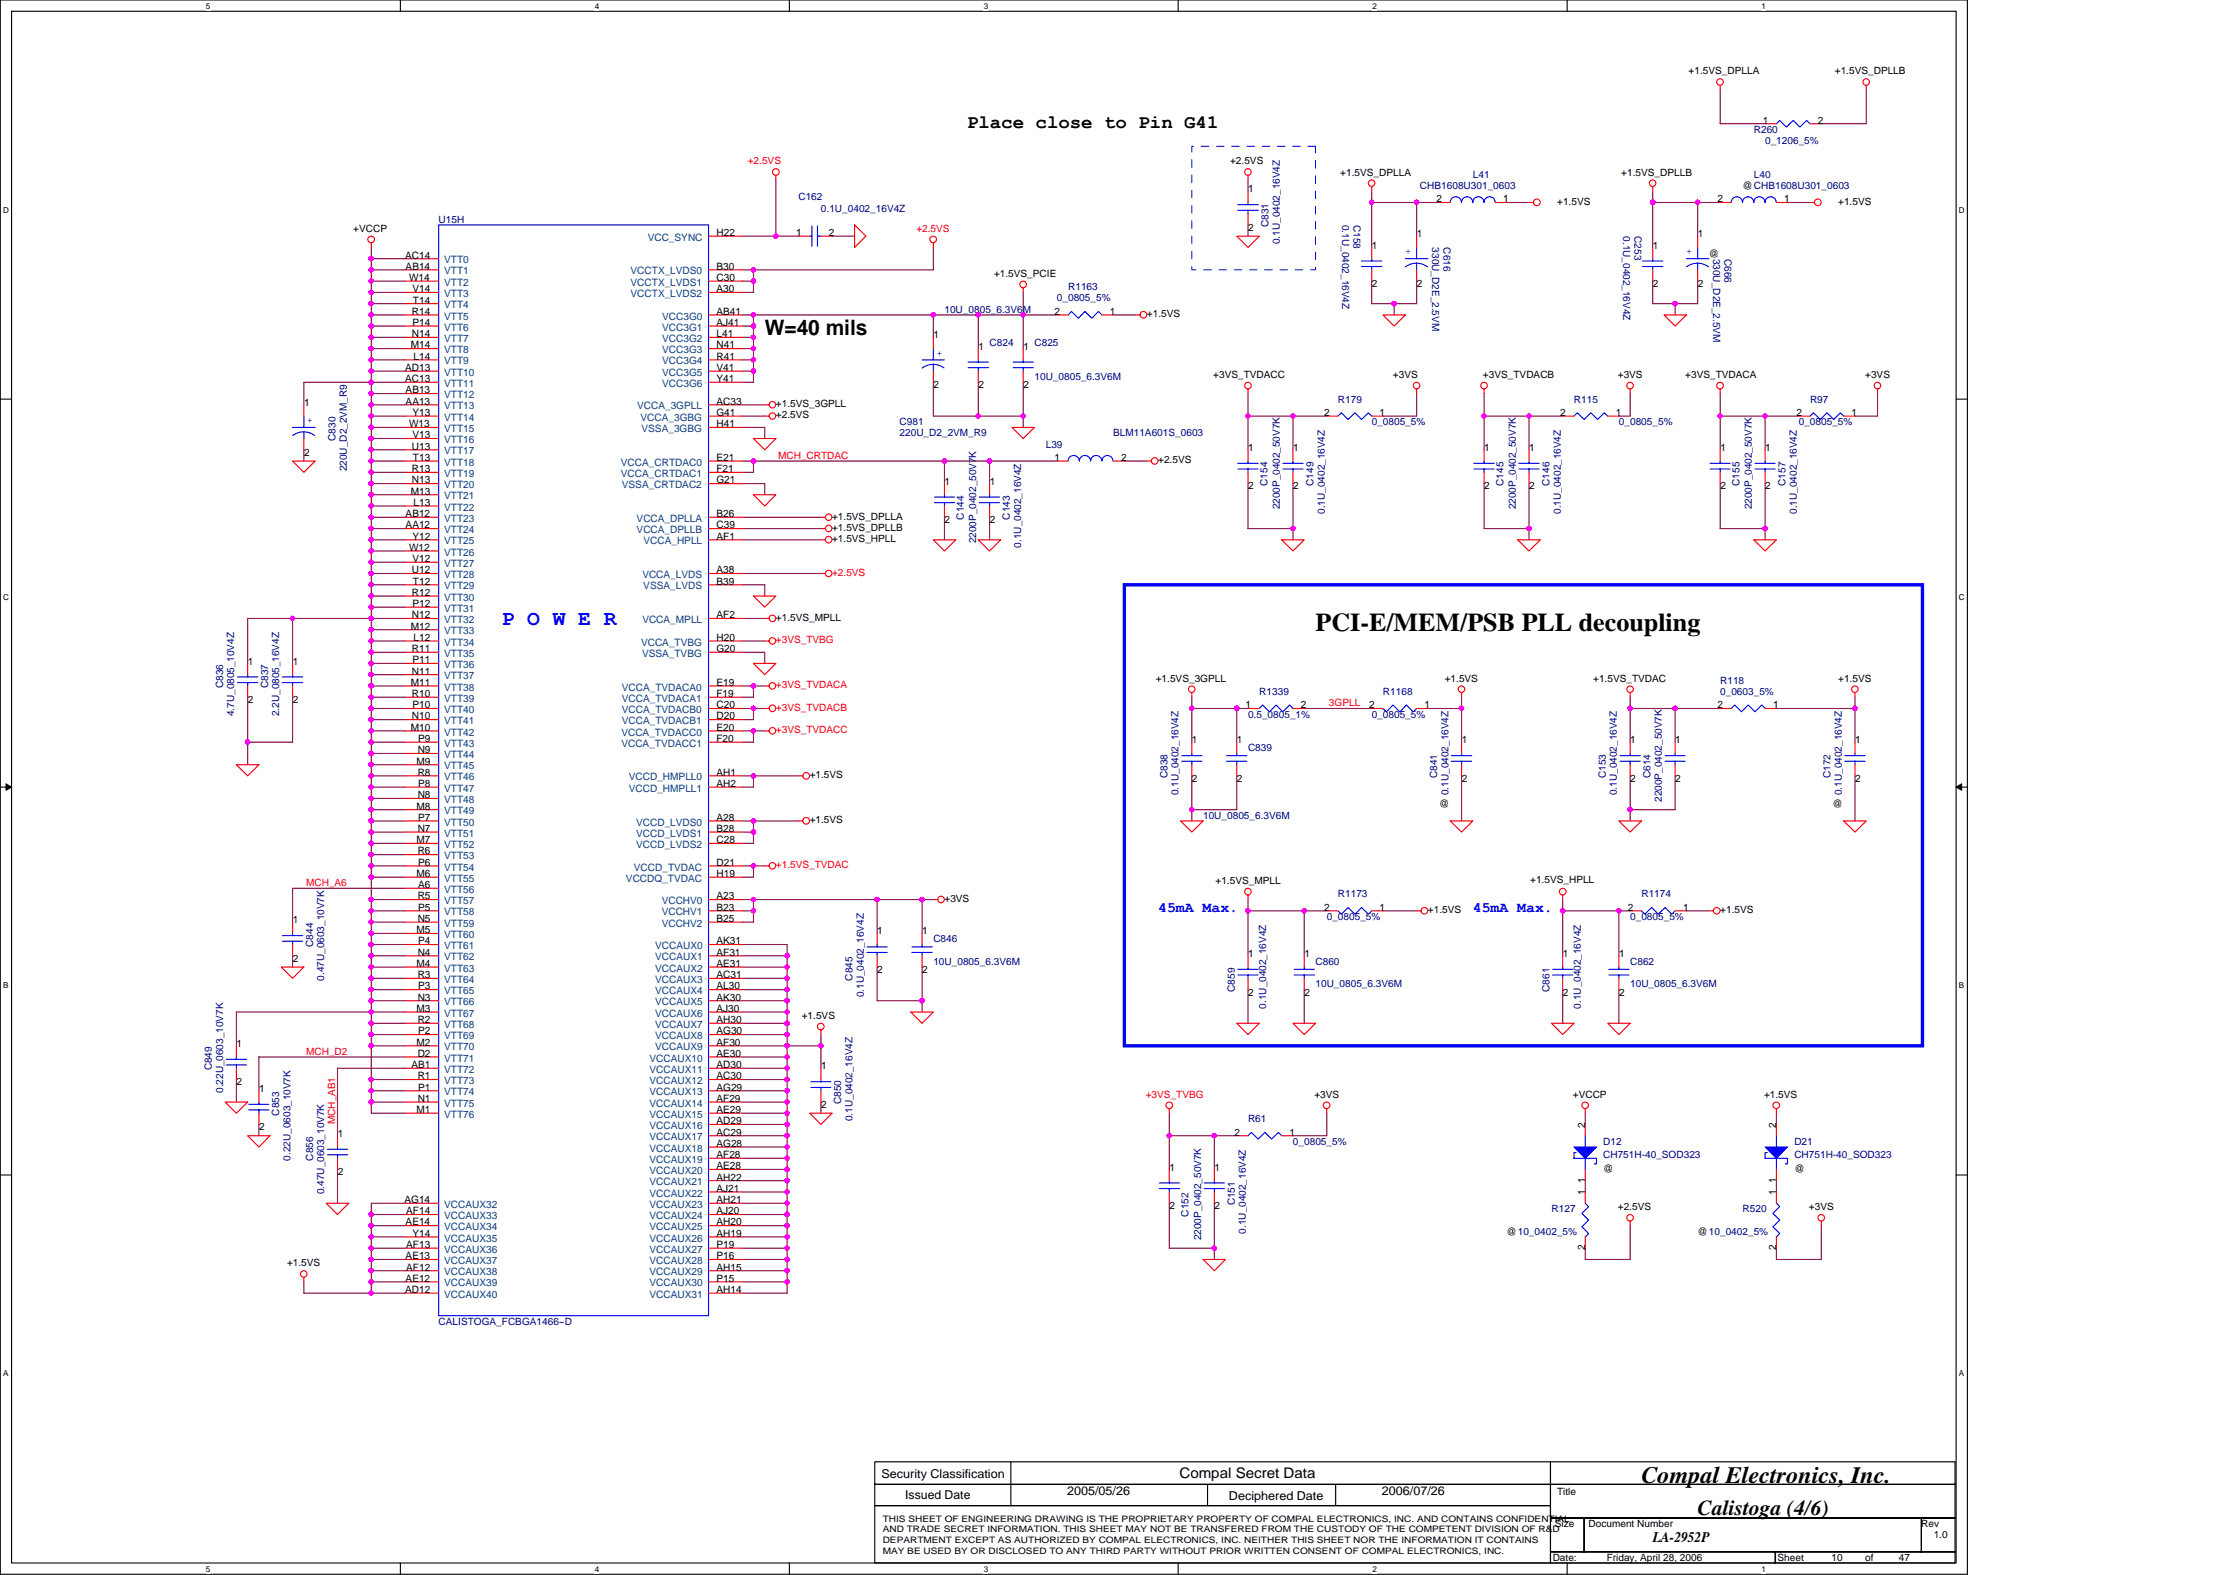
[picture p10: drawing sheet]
<svg xmlns="http://www.w3.org/2000/svg" width="297mm" height="210mm" viewBox="0 0 297 210" stroke-linecap="round" stroke-linejoin="round" font-family="sans-serif">
<defs><g id="words">
<text font-size="3.4" x="175.4" y="84.1">PCI-E/MEM/PSB PLL decoupling</text>
<text font-size="3.1" x="218.8" y="197.6">Compal Electronics, Inc.</text>
<g font-size="2.8">
<text x="102" y="44.6">W=40 mils</text>
<text x="226.3" y="201.9">Calistoga (4/6)</text>
</g>
<text font-size="2.8" fill="#00f" x="66.9" y="83.3">P O W E R</text>
<text font-size="2.5" x="128.9" y="17.1">Place close to Pin G41</text>
<g font-size="1.9" fill="#00f">
<text x="154.4" y="121.5">45mA Max.</text>
<text x="196.4" y="121.5">45mA Max.</text>
</g>
<g font-size="1.9">
<text x="157.2" y="197">Compal Secret Data</text>
<text x="220.3" y="205.6">LA-2952P</text>
</g>
<g font-size="1.6">
<text x="117.5" y="196.9">Security Classification</text>
<text x="120.7" y="199.7">Issued Date</text>
<text x="142.3" y="199.3">2005/05/26</text>
<text x="163.8" y="199.9">Deciphered Date</text>
<text x="184.2" y="199.3">2006/07/26</text>
</g>
<g font-size="1.4">
<text x="235" y="16.5">1</text>
<text x="242.4" y="16.5">2</text>
<text x="166.4" y="25.6">1</text>
<text x="191.5" y="27">2</text>
<text x="200.4" y="27">1</text>
<text x="229" y="27">2</text>
<text x="237.9" y="27">1</text>
<text x="54" y="34.5">AC14</text>
<text x="54.1" y="35.9">AB14</text>
<text x="95.5" y="35.9">B30</text>
<text x="95.5" y="31.5">H22</text>
<text x="106.1" y="31.5">1</text>
<text x="110.5" y="31.5">2</text>
<text x="166.4" y="30.8">2</text>
<text x="182.9" y="33.1">1</text>
<text x="188.9" y="31.6">1</text>
<text x="220.4" y="33.1">1</text>
<text x="226.4" y="31.6">1</text>
<text x="54.5" y="37.4">W14</text>
<text x="54.9" y="42">R14</text>
<text x="55" y="38.9">V14</text>
<text x="55.1" y="40.4">T14</text>
<text x="95.5" y="37.4">C30</text>
<text x="95.5" y="38.9">A30</text>
<text x="95.5" y="42">AB41</text>
<text x="140.6" y="42">2</text>
<text x="148" y="42">1</text>
<text x="182.9" y="38.2">2</text>
<text x="188.9" y="38.2">2</text>
<text x="220.4" y="38.2">2</text>
<text x="226.4" y="38.2">2</text>
<text x="54.8" y="46.4">M14</text>
<text x="54.9" y="44.9">N14</text>
<text x="55" y="43.4">P14</text>
<text x="55.1" y="47.9">L14</text>
<text x="95.5" y="43.4">AJ41</text>
<text x="95.5" y="44.9">L41</text>
<text x="95.5" y="46.4">N41</text>
<text x="95.5" y="47.9">R41</text>
<text x="124.5" y="45.1">1</text>
<text x="130.4" y="46.6">1</text>
<text x="136.4" y="46.6">1</text>
<text x="54" y="49.4">AD13</text>
<text x="54" y="50.9">AC13</text>
<text x="54.1" y="52.4">AB13</text>
<text x="54.1" y="53.9">AA13</text>
<text x="95.5" y="53.9">AC33</text>
<text x="95.5" y="49.4">V41</text>
<text x="95.5" y="50.9">Y41</text>
<text x="124.5" y="51.8">2</text>
<text x="130.4" y="51.8">2</text>
<text x="136.4" y="51.8">2</text>
<text x="40.5" y="54.1">1</text>
<text x="54.5" y="56.9">W13</text>
<text x="54.9" y="59.9">U13</text>
<text x="55" y="58.4">V13</text>
<text x="55" y="55.4">Y13</text>
<text x="95.5" y="56.9">H41</text>
<text x="95.5" y="55.4">G41</text>
<text x="176.5" y="55.4">2</text>
<text x="183.9" y="55.4">1</text>
<text x="208" y="55.4">2</text>
<text x="215.4" y="55.4">1</text>
<text x="239.5" y="55.4">2</text>
<text x="246.9" y="55.4">1</text>
<text x="40.5" y="60.7">2</text>
<text x="54.8" y="65.9">M13</text>
<text x="54.9" y="62.9">R13</text>
<text x="54.9" y="64.4">N13</text>
<text x="55.1" y="61.4">T13</text>
<text x="95.5" y="64.4">G21</text>
<text x="95.5" y="61.4">E21</text>
<text x="95.5" y="62.9">F21</text>
<text x="125.9" y="64.6">1</text>
<text x="131.9" y="64.6">1</text>
<text x="140.6" y="61.4">1</text>
<text x="149.5" y="61.4">2</text>
<text x="166.4" y="60.1">1</text>
<text x="166.4" y="65.2">2</text>
<text x="172.4" y="60.1">1</text>
<text x="172.4" y="65.2">2</text>
<text x="197.9" y="60.1">1</text>
<text x="197.9" y="65.2">2</text>
<text x="203.9" y="60.1">1</text>
<text x="203.9" y="65.2">2</text>
<text x="229.4" y="60.1">1</text>
<text x="229.4" y="65.2">2</text>
<text x="235.3" y="60.1">1</text>
<text x="235.3" y="65.2">2</text>
<text x="54.1" y="68.9">AB12</text>
<text x="54.1" y="70.4">AA12</text>
<text x="55" y="71.9">Y12</text>
<text x="55.1" y="67.4">L13</text>
<text x="95.5" y="71.9">AF1</text>
<text x="95.5" y="68.9">B26</text>
<text x="95.5" y="70.4">C39</text>
<text x="125.9" y="69.7">2</text>
<text x="131.9" y="69.7">2</text>
<text x="54.5" y="73.4">W12</text>
<text x="54.9" y="76.4">U12</text>
<text x="55" y="74.9">V12</text>
<text x="55.1" y="77.9">T12</text>
<text x="95.5" y="77.9">B39</text>
<text x="95.5" y="76.4">A38</text>
<text x="54.8" y="83.9">M12</text>
<text x="54.9" y="79.4">R12</text>
<text x="54.9" y="82.4">N12</text>
<text x="55" y="80.9">P12</text>
<text x="95.5" y="82.4">AF2</text>
<text x="33" y="88.6">1</text>
<text x="39" y="88.6">1</text>
<text x="54.9" y="86.9">R11</text>
<text x="54.9" y="89.9">N11</text>
<text x="55" y="88.4">P11</text>
<text x="55.1" y="85.4">L12</text>
<text x="95.5" y="86.9">G20</text>
<text x="95.5" y="85.4">H20</text>
<text x="33" y="93.7">2</text>
<text x="39" y="93.7">2</text>
<text x="54.8" y="91.4">M11</text>
<text x="54.9" y="92.9">R10</text>
<text x="54.9" y="95.9">N10</text>
<text x="55" y="94.4">P10</text>
<text x="95.5" y="91.4">E19</text>
<text x="95.5" y="92.9">F19</text>
<text x="95.5" y="94.4">C20</text>
<text x="95.5" y="95.9">D20</text>
<text x="166.1" y="94.4">1</text>
<text x="173.4" y="94.4">2</text>
<text x="182.6" y="94.4">2</text>
<text x="189.9" y="94.4">1</text>
<text x="229" y="94.4">2</text>
<text x="236.4" y="94.4">1</text>
<text x="54.8" y="97.4">M10</text>
<text x="55.5" y="101.9">M9</text>
<text x="55.7" y="100.4">N9</text>
<text x="55.7" y="98.9">P9</text>
<text x="95.5" y="97.4">E20</text>
<text x="95.5" y="98.9">F20</text>
<text x="158.9" y="99.1">1</text>
<text x="164.9" y="99.1">1</text>
<text x="194.9" y="99.1">1</text>
<text x="217.4" y="99.1">1</text>
<text x="223.3" y="99.1">1</text>
<text x="247.3" y="99.1">1</text>
<text x="55.5" y="107.9">M8</text>
<text x="55.7" y="103.4">R8</text>
<text x="55.7" y="106.4">N8</text>
<text x="55.7" y="104.9">P8</text>
<text x="95.5" y="103.4">AH1</text>
<text x="95.5" y="104.9">AH2</text>
<text x="158.9" y="104.2">2</text>
<text x="164.9" y="104.2">2</text>
<text x="194.9" y="104.2">2</text>
<text x="217.4" y="104.2">2</text>
<text x="223.3" y="104.2">2</text>
<text x="247.3" y="104.2">2</text>
<text x="55.5" y="112.4">M7</text>
<text x="55.7" y="110.9">N7</text>
<text x="55.7" y="113.9">R6</text>
<text x="55.7" y="109.4">P7</text>
<text x="95.5" y="109.4">A28</text>
<text x="95.5" y="110.9">B28</text>
<text x="95.5" y="112.4">C28</text>
<text x="55.5" y="116.9">M6</text>
<text x="55.7" y="119.9">R5</text>
<text x="55.7" y="115.4">P6</text>
<text x="55.7" y="118.4">A6</text>
<text x="95.5" y="116.9">H19</text>
<text x="95.5" y="115.4">D21</text>
<text x="95.5" y="119.9">A23</text>
<text x="39" y="123">1</text>
<text x="55.5" y="124.4">M5</text>
<text x="55.7" y="122.9">N5</text>
<text x="55.7" y="125.9">P4</text>
<text x="55.7" y="121.4">P5</text>
<text x="95.5" y="121.4">B23</text>
<text x="95.5" y="122.9">B25</text>
<text x="95.5" y="125.9">AK31</text>
<text x="117" y="124.5">1</text>
<text x="123" y="124.5">1</text>
<text x="176.5" y="121.4">2</text>
<text x="183.9" y="121.4">1</text>
<text x="217" y="121.4">2</text>
<text x="224.4" y="121.4">1</text>
<text x="39" y="128.2">2</text>
<text x="55.5" y="128.9">M4</text>
<text x="55.7" y="127.4">N4</text>
<text x="55.7" y="130.4">R3</text>
<text x="55.7" y="131.9">P3</text>
<text x="95.5" y="127.4">AF31</text>
<text x="95.5" y="128.9">AE31</text>
<text x="95.5" y="130.4">AC31</text>
<text x="95.5" y="131.9">AL30</text>
<text x="117" y="129.7">2</text>
<text x="123" y="129.7">2</text>
<text x="166.4" y="127.5">1</text>
<text x="173.9" y="127.5">1</text>
<text x="208.4" y="127.5">1</text>
<text x="215.9" y="127.5">1</text>
<text x="55.5" y="134.9">M3</text>
<text x="55.7" y="133.3">N3</text>
<text x="55.7" y="136.4">R2</text>
<text x="55.7" y="137.9">P2</text>
<text x="95.5" y="133.3">AK30</text>
<text x="95.5" y="134.9">AJ30</text>
<text x="95.5" y="136.4">AH30</text>
<text x="95.5" y="137.9">AG30</text>
<text x="166.4" y="132.7">2</text>
<text x="173.9" y="132.7">2</text>
<text x="208.4" y="132.7">2</text>
<text x="215.9" y="132.7">2</text>
<text x="31.5" y="139.5">1</text>
<text x="54.8" y="142.3">AB1</text>
<text x="55.5" y="139.4">M2</text>
<text x="55.7" y="140.8">D2</text>
<text x="55.7" y="143.8">R1</text>
<text x="95.5" y="140.8">AE30</text>
<text x="95.5" y="142.3">AD30</text>
<text x="95.5" y="143.8">AC30</text>
<text x="95.5" y="139.4">AF30</text>
<text x="109.5" y="142.5">1</text>
<text x="31.5" y="144.7">2</text>
<text x="34.5" y="145.5">1</text>
<text x="55.5" y="148.3">M1</text>
<text x="55.7" y="146.9">N1</text>
<text x="55.7" y="145.4">P1</text>
<text x="95.5" y="145.4">AG29</text>
<text x="95.5" y="146.9">AF29</text>
<text x="95.5" y="148.3">AE29</text>
<text x="95.5" y="149.8">AD29</text>
<text x="109.5" y="147.7">2</text>
<text x="34.5" y="150.6">2</text>
<text x="45" y="151.5">1</text>
<text x="95.5" y="151.3">AC29</text>
<text x="95.5" y="152.8">AG28</text>
<text x="95.5" y="154.3">AF28</text>
<text x="95.5" y="155.8">AE28</text>
<text x="155.9" y="156">1</text>
<text x="161.9" y="156">1</text>
<text x="164.6" y="151.3">2</text>
<text x="171.9" y="151.3">1</text>
<text x="211.3" y="150.3" transform="rotate(-90 211.3 150.3)">2</text>
<text x="236.8" y="150.3" transform="rotate(-90 236.8 150.3)">2</text>
<text x="45" y="156.7">2</text>
<text x="53.9" y="160.3">AG14</text>
<text x="54.2" y="161.8">AF14</text>
<text x="95.5" y="157.3">AH22</text>
<text x="95.5" y="158.8">AJ21</text>
<text x="95.5" y="160.3">AH21</text>
<text x="95.5" y="161.8">AJ20</text>
<text x="155.9" y="161.1">2</text>
<text x="161.9" y="161.1">2</text>
<text x="211.3" y="159.3" transform="rotate(-90 211.3 159.3)">1</text>
<text x="211.3" y="157.6" transform="rotate(-90 211.3 157.6)">1</text>
<text x="236.8" y="159.3" transform="rotate(-90 236.8 159.3)">1</text>
<text x="236.8" y="157.6" transform="rotate(-90 236.8 157.6)">1</text>
<text x="54.1" y="163.3">AE14</text>
<text x="54.1" y="167.8">AE13</text>
<text x="54.2" y="166.3">AF13</text>
<text x="55" y="164.8">Y14</text>
<text x="95.5" y="163.3">AH20</text>
<text x="95.5" y="164.8">AH19</text>
<text x="95.5" y="166.3">P19</text>
<text x="95.5" y="167.8">P16</text>
<text x="211.3" y="166.6" transform="rotate(-90 211.3 166.6)">2</text>
<text x="236.8" y="166.6" transform="rotate(-90 236.8 166.6)">2</text>
<text x="54" y="172.3">AD12</text>
<text x="54.1" y="170.8">AE12</text>
<text x="54.2" y="169.3">AF12</text>
<text x="95.5" y="169.3">AH15</text>
<text x="95.5" y="170.8">P15</text>
<text x="95.5" y="172.3">AH14</text>
</g>
<g font-size="1.4" fill="#004080">
<text x="59.2" y="35.1">VTT0</text>
<text x="86.4" y="32.1">VCC_SYNC</text>
<text x="59.2" y="36.6">VTT1</text>
<text x="59.2" y="38.1">VTT2</text>
<text x="59.2" y="39.6">VTT3</text>
<text x="59.2" y="41.1">VTT4</text>
<text x="84.1" y="36.6">VCCTX_LVDS0</text>
<text x="84.1" y="38.1">VCCTX_LVDS1</text>
<text x="84.1" y="39.6">VCCTX_LVDS2</text>
<text x="59.2" y="42.6">VTT5</text>
<text x="59.2" y="44.1">VTT6</text>
<text x="59.2" y="45.6">VTT7</text>
<text x="59.2" y="47.1">VTT8</text>
<text x="88.3" y="42.6">VCC3G0</text>
<text x="88.3" y="44.1">VCC3G1</text>
<text x="88.3" y="45.6">VCC3G2</text>
<text x="88.3" y="47.1">VCC3G3</text>
<text x="59.2" y="48.6">VTT9</text>
<text x="59.2" y="50.1">VTT10</text>
<text x="59.2" y="51.6">VTT11</text>
<text x="59.2" y="53.1">VTT12</text>
<text x="88.3" y="48.6">VCC3G4</text>
<text x="88.3" y="50.1">VCC3G5</text>
<text x="88.3" y="51.6">VCC3G6</text>
<text x="59.2" y="54.6">VTT13</text>
<text x="59.2" y="56.1">VTT14</text>
<text x="59.2" y="57.6">VTT15</text>
<text x="59.2" y="59.1">VTT16</text>
<text x="84.9" y="54.6">VCCA_3GPLL</text>
<text x="85.4" y="56.1">VCCA_3GBG</text>
<text x="85.5" y="57.6">VSSA_3GBG</text>
<text x="59.2" y="60.6">VTT17</text>
<text x="59.2" y="62.1">VTT18</text>
<text x="59.2" y="63.6">VTT19</text>
<text x="59.2" y="65.1">VTT20</text>
<text x="82.8" y="62.1">VCCA_CRTDAC0</text>
<text x="82.8" y="63.6">VCCA_CRTDAC1</text>
<text x="82.9" y="65.1">VSSA_CRTDAC2</text>
<text x="59.2" y="66.5">VTT21</text>
<text x="59.2" y="68.1">VTT22</text>
<text x="59.2" y="69.6">VTT23</text>
<text x="59.2" y="71.1">VTT24</text>
<text x="84.9" y="69.6">VCCA_DPLLA</text>
<text x="84.9" y="71.1">VCCA_DPLLB</text>
<text x="59.2" y="72.6">VTT25</text>
<text x="59.2" y="74">VTT26</text>
<text x="59.2" y="75.5">VTT27</text>
<text x="59.2" y="77">VTT28</text>
<text x="85.6" y="77">VCCA_LVDS</text>
<text x="85.8" y="72.6">VCCA_HPLL</text>
<text x="59.2" y="78.5">VTT29</text>
<text x="59.2" y="80.1">VTT30</text>
<text x="59.2" y="81.5">VTT31</text>
<text x="59.2" y="83">VTT32</text>
<text x="85.6" y="83">VCCA_MPLL</text>
<text x="85.8" y="78.5">VSSA_LVDS</text>
<text x="59.2" y="84.5">VTT33</text>
<text x="59.2" y="86">VTT34</text>
<text x="59.2" y="87.5">VTT35</text>
<text x="59.2" y="89">VTT36</text>
<text x="85.5" y="86">VCCA_TVBG</text>
<text x="85.6" y="87.5">VSSA_TVBG</text>
<text x="59.2" y="90.5">VTT37</text>
<text x="59.2" y="92">VTT38</text>
<text x="59.2" y="93.5">VTT39</text>
<text x="59.2" y="95">VTT40</text>
<text x="82.9" y="92">VCCA_TVDACA0</text>
<text x="82.9" y="93.5">VCCA_TVDACA1</text>
<text x="82.9" y="95">VCCA_TVDACB0</text>
<text x="59.2" y="96.5">VTT41</text>
<text x="59.2" y="98">VTT42</text>
<text x="59.2" y="99.5">VTT43</text>
<text x="59.2" y="101">VTT44</text>
<text x="82.8" y="98">VCCA_TVDACC0</text>
<text x="82.8" y="99.5">VCCA_TVDACC1</text>
<text x="82.9" y="96.5">VCCA_TVDACB1</text>
<text x="59.2" y="102.5">VTT45</text>
<text x="59.2" y="104">VTT46</text>
<text x="59.2" y="105.5">VTT47</text>
<text x="59.2" y="107">VTT48</text>
<text x="83.8" y="104">VCCD_HMPLL0</text>
<text x="83.8" y="105.5">VCCD_HMPLL1</text>
<text x="59.2" y="108.5">VTT49</text>
<text x="59.2" y="110">VTT50</text>
<text x="59.2" y="111.5">VTT51</text>
<text x="59.2" y="113">VTT52</text>
<text x="84.8" y="110">VCCD_LVDS0</text>
<text x="84.8" y="111.5">VCCD_LVDS1</text>
<text x="84.8" y="113">VCCD_LVDS2</text>
<text x="59.2" y="114.5">VTT53</text>
<text x="59.2" y="116">VTT54</text>
<text x="59.2" y="117.5">VTT55</text>
<text x="59.2" y="119">VTT56</text>
<text x="83.5" y="117.5">VCCDQ_TVDAC</text>
<text x="84.5" y="116">VCCD_TVDAC</text>
<text x="59.2" y="120.5">VTT57</text>
<text x="59.2" y="123.5">VTT59</text>
<text x="59.2" y="125">VTT60</text>
<text x="59.2" y="122">VTT58</text>
<text x="88.2" y="120.5">VCCHV0</text>
<text x="88.2" y="122">VCCHV1</text>
<text x="88.2" y="123.5">VCCHV2</text>
<text x="59.2" y="126.5">VTT61</text>
<text x="59.2" y="128">VTT62</text>
<text x="59.2" y="129.5">VTT63</text>
<text x="59.2" y="131">VTT64</text>
<text x="87.4" y="128">VCCAUX1</text>
<text x="87.4" y="129.5">VCCAUX2</text>
<text x="87.4" y="131">VCCAUX3</text>
<text x="87.4" y="126.5">VCCAUX0</text>
<text x="59.2" y="132.5">VTT65</text>
<text x="59.2" y="134">VTT66</text>
<text x="59.2" y="135.5">VTT67</text>
<text x="59.2" y="137">VTT68</text>
<text x="87.4" y="132.5">VCCAUX4</text>
<text x="87.4" y="134">VCCAUX5</text>
<text x="87.4" y="135.5">VCCAUX6</text>
<text x="87.4" y="137">VCCAUX7</text>
<text x="59.2" y="138.5">VTT69</text>
<text x="59.2" y="140">VTT70</text>
<text x="59.2" y="141.5">VTT71</text>
<text x="59.2" y="143">VTT72</text>
<text x="86.6" y="141.5">VCCAUX10</text>
<text x="86.6" y="143">VCCAUX11</text>
<text x="87.4" y="138.5">VCCAUX8</text>
<text x="87.4" y="140">VCCAUX9</text>
<text x="59.2" y="144.5">VTT73</text>
<text x="59.2" y="146">VTT74</text>
<text x="59.2" y="147.5">VTT75</text>
<text x="59.2" y="149">VTT76</text>
<text x="86.6" y="144.5">VCCAUX12</text>
<text x="86.6" y="146">VCCAUX13</text>
<text x="86.6" y="147.5">VCCAUX14</text>
<text x="86.6" y="149">VCCAUX15</text>
<text x="86.6" y="150.5">VCCAUX16</text>
<text x="86.6" y="152">VCCAUX17</text>
<text x="86.6" y="153.5">VCCAUX18</text>
<text x="86.6" y="155">VCCAUX19</text>
<text x="59.2" y="161">VCCAUX32</text>
<text x="86.6" y="156.5">VCCAUX20</text>
<text x="86.6" y="158">VCCAUX21</text>
<text x="86.6" y="159.5">VCCAUX22</text>
<text x="86.6" y="161">VCCAUX23</text>
<text x="59.2" y="162.5">VCCAUX33</text>
<text x="59.2" y="164">VCCAUX34</text>
<text x="59.2" y="165.5">VCCAUX35</text>
<text x="59.2" y="167">VCCAUX36</text>
<text x="86.6" y="162.5">VCCAUX24</text>
<text x="86.6" y="164">VCCAUX25</text>
<text x="86.6" y="165.5">VCCAUX26</text>
<text x="86.6" y="167">VCCAUX27</text>
<text x="59.2" y="168.5">VCCAUX37</text>
<text x="59.2" y="170">VCCAUX38</text>
<text x="59.2" y="171.4">VCCAUX39</text>
<text x="59.2" y="173">VCCAUX40</text>
<text x="86.6" y="168.5">VCCAUX28</text>
<text x="86.6" y="170">VCCAUX29</text>
<text x="86.6" y="171.4">VCCAUX30</text>
<text x="86.6" y="173">VCCAUX31</text>
</g>
<g font-size="1.3">
<text x="225.1" y="9.9">+1.5VS_DPLLA</text>
<text x="244.6" y="9.9">+1.5VS_DPLLB</text>
<text x="164" y="21.9">+2.5VS</text>
<text x="178.7" y="23.4">+1.5VS_DPLLA</text>
<text x="216.2" y="23.4">+1.5VS_DPLLB</text>
<text x="207.6" y="27.3">+1.5VS</text>
<text x="232.3" y="25.2">@CHB1608U301_0603</text>
<text x="245.1" y="27.3">+1.5VS</text>
<text x="47.1" y="30.9">+VCCP</text>
<text x="227.8" y="34.2">@</text>
<text x="132.5" y="36.9">+1.5VS_PCIE</text>
<text x="152.9" y="42.3">+1.5VS</text>
<text x="161.8" y="50.4">+3VS_TVDACC</text>
<text x="185.7" y="50.4">+3VS</text>
<text x="197.7" y="50.4">+3VS_TVDACB</text>
<text x="215.7" y="50.4">+3VS</text>
<text x="224.7" y="50.4">+3VS_TVDACA</text>
<text x="248.7" y="50.4">+3VS</text>
<text x="103.4" y="54.3">+1.5VS_3GPLL</text>
<text x="103.4" y="55.8">+2.5VS</text>
<text x="154.4" y="61.8">+2.5VS</text>
<text x="110.9" y="70.7">+1.5VS_DPLLB</text>
<text x="110.9" y="69.3">+1.5VS_DPLLA</text>
<text x="110.9" y="72.2">+1.5VS_HPLL</text>
<text x="103.4" y="82.7">+1.5VS_MPLL</text>
<text x="154.1" y="90.8">+1.5VS_3GPLL</text>
<text x="192.6" y="90.8">+1.5VS</text>
<text x="212.4" y="90.8">+1.5VS_TVDAC</text>
<text x="245.1" y="90.8">+1.5VS</text>
<text x="107.9" y="103.7">+1.5VS</text>
<text x="191.9" y="107.6">@</text>
<text x="244.3" y="107.6">@</text>
<text x="107.9" y="109.7">+1.5VS</text>
<text x="162" y="117.8">+1.5VS_MPLL</text>
<text x="204" y="117.6">+1.5VS_HPLL</text>
<text x="125.9" y="120.2">+3VS</text>
<text x="190.4" y="121.7">+1.5VS</text>
<text x="229.3" y="121.7">+1.5VS</text>
<text x="106.9" y="135.8">+1.5VS</text>
<text x="175.2" y="146.3">+3VS</text>
<text x="209.7" y="146.3">+VCCP</text>
<text x="235.2" y="146.3">+1.5VS</text>
<text x="213.7" y="156.2">@</text>
<text x="215.7" y="161.3">+2.5VS</text>
<text x="239.2" y="156.2">@</text>
<text x="241.2" y="161.3">+3VS</text>
<text x="200.8" y="164.5">@10_0402_5%</text>
<text x="226.3" y="164.5">@10_0402_5%</text>
<text x="38.3" y="168.8">+1.5VS</text>
<text x="207.3" y="203.5">Size</text>
<text x="207.6" y="199.2">Title</text>
<text x="211.8" y="203.5">Document Number</text>
<text x="256.2" y="203.5">Rev</text>
<text x="207" y="208">Date:</text>
<text x="214.2" y="208">Friday, April 28, 2006</text>
<text x="237" y="208">Sheet</text>
<text x="244.2" y="208">10</text>
<text x="248.7" y="208">of</text>
<text x="253.1" y="208">47</text>
<text x="257.8" y="205">1.0</text>
</g>
<g font-size="1.3" fill="#000080">
<text x="233.8" y="17.7">R260</text>
<text x="196.4" y="23.7">L41</text>
<text x="233.8" y="23.7">L40</text>
<text x="235.3" y="19.2">0_1206_5%</text>
<text x="58.5" y="29.7">U15H</text>
<text x="106.4" y="26.7">C162</text>
<text x="109.4" y="28.2">0.1U_0402_16V4Z</text>
<text x="178.9" y="30" transform="rotate(90 178.9 30)">0.1U_0402_16V4Z</text>
<text x="180.4" y="30" transform="rotate(90 180.4 30)">C158</text>
<text x="189.3" y="25.2">CHB1608U301_0603</text>
<text x="169.1" y="30.3" transform="rotate(-90 169.1 30.3)">C831</text>
<text x="170.6" y="32.5" transform="rotate(-90 170.6 32.5)">0.1U_0402_16V4Z</text>
<text x="190.9" y="33" transform="rotate(90 190.9 33)">330U_D2E_2.5VM</text>
<text x="192.4" y="33" transform="rotate(90 192.4 33)">C616</text>
<text x="216.4" y="31.5" transform="rotate(90 216.4 31.5)">0.1U_0402_16V4Z</text>
<text x="217.9" y="31.5" transform="rotate(90 217.9 31.5)">C253</text>
<text x="228.4" y="34.5" transform="rotate(90 228.4 34.5)">330U_D2E_2.5VM</text>
<text x="229.9" y="34.5" transform="rotate(90 229.9 34.5)">C666</text>
<text x="125.9" y="41.7">10U_0805_6.3V6M</text>
<text x="140.9" y="40.2">0_0805_5%</text>
<text x="142.4" y="38.7">R1163</text>
<text x="131.9" y="46.2">C824</text>
<text x="137.9" y="46.2">C825</text>
<text x="137.9" y="50.7">10U_0805_6.3V6M</text>
<text x="178.4" y="53.7">R179</text>
<text x="209.8" y="53.7">R115</text>
<text x="241.3" y="53.7">R97</text>
<text x="44.7" y="58.8" transform="rotate(-90 44.7 58.8)">C830</text>
<text x="119.9" y="56.7">C981</text>
<text x="119.9" y="58.2">220U_D2_2VM_R9</text>
<text x="139.4" y="59.6">L39</text>
<text x="148.4" y="58.2">BLM11A601S_0603</text>
<text x="182.9" y="56.7">0_0805_5%</text>
<text x="215.8" y="56.7">0_0805_5%</text>
<text x="239.8" y="56.7">0_0805_5%</text>
<text x="46.2" y="62.8" transform="rotate(-90 46.2 62.8)">220U_D2_2VM_R9</text>
<text x="169" y="64.7" transform="rotate(-90 169 64.7)">C154</text>
<text x="175.1" y="64.7" transform="rotate(-90 175.1 64.7)">C149</text>
<text x="200.4" y="64.7" transform="rotate(-90 200.4 64.7)">C145</text>
<text x="206.6" y="64.7" transform="rotate(-90 206.6 64.7)">C146</text>
<text x="231.9" y="64.7" transform="rotate(-90 231.9 64.7)">C155</text>
<text x="238.1" y="64.7" transform="rotate(-90 238.1 64.7)">C157</text>
<text x="128.5" y="69.2" transform="rotate(-90 128.5 69.2)">C144</text>
<text x="134.6" y="69.2" transform="rotate(-90 134.6 69.2)">C143</text>
<text x="170.6" y="67.9" transform="rotate(-90 170.6 67.9)">2200P_0402_50V7K</text>
<text x="176.6" y="68.5" transform="rotate(-90 176.6 68.5)">0.1U_0402_16V4Z</text>
<text x="202.1" y="67.9" transform="rotate(-90 202.1 67.9)">2200P_0402_50V7K</text>
<text x="208.1" y="68.5" transform="rotate(-90 208.1 68.5)">0.1U_0402_16V4Z</text>
<text x="233.5" y="67.9" transform="rotate(-90 233.5 67.9)">2200P_0402_50V7K</text>
<text x="239.5" y="68.5" transform="rotate(-90 239.5 68.5)">0.1U_0402_16V4Z</text>
<text x="130.2" y="72.4" transform="rotate(-90 130.2 72.4)">2200P_0402_50V7K</text>
<text x="136.1" y="73" transform="rotate(-90 136.1 73)">0.1U_0402_16V4Z</text>
<text x="29.7" y="91.7" transform="rotate(-90 29.7 91.7)">C836</text>
<text x="31.2" y="95.5" transform="rotate(-90 31.2 95.5)">4.7U_0805_10V4Z</text>
<text x="35.7" y="91.7" transform="rotate(-90 35.7 91.7)">C837</text>
<text x="37.2" y="95.5" transform="rotate(-90 37.2 95.5)">2.2U_0805_16V4Z</text>
<text x="166.4" y="95.6">0.5_0805_1%</text>
<text x="167.9" y="92.6">R1339</text>
<text x="182.9" y="95.6">0_0805_5%</text>
<text x="184.4" y="92.6">R1168</text>
<text x="229.3" y="91.1">R118</text>
<text x="229.3" y="92.6">0_0603_5%</text>
<text x="166.4" y="100.1">C839</text>
<text x="155.6" y="103.7" transform="rotate(-90 155.6 103.7)">C838</text>
<text x="157.1" y="106" transform="rotate(-90 157.1 106)">0.1U_0402_16V4Z</text>
<text x="191.6" y="103.7" transform="rotate(-90 191.6 103.7)">C841</text>
<text x="193.1" y="106" transform="rotate(-90 193.1 106)">0.1U_0402_16V4Z</text>
<text x="214.1" y="103.7" transform="rotate(-90 214.1 103.7)">C153</text>
<text x="215.6" y="106" transform="rotate(-90 215.6 106)">0.1U_0402_16V4Z</text>
<text x="220.1" y="103.7" transform="rotate(-90 220.1 103.7)">C614</text>
<text x="221.6" y="106.8" transform="rotate(-90 221.6 106.8)">2200P_0402_50V7K</text>
<text x="244" y="103.7" transform="rotate(-90 244 103.7)">C172</text>
<text x="245.6" y="106" transform="rotate(-90 245.6 106)">0.1U_0402_16V4Z</text>
<text x="160.4" y="109.1">10U_0805_6.3V6M</text>
<text x="178.4" y="119.6">R1173</text>
<text x="218.8" y="119.6">R1174</text>
<text x="124.4" y="125.6">C846</text>
<text x="176.9" y="122.6">0_0805_5%</text>
<text x="217.3" y="122.6">0_0805_5%</text>
<text x="41.7" y="126.2" transform="rotate(-90 41.7 126.2)">C844</text>
<text x="43.2" y="130.7" transform="rotate(-90 43.2 130.7)">0.47U_0603_10V7K</text>
<text x="113.7" y="130.7" transform="rotate(-90 113.7 130.7)">C845</text>
<text x="124.4" y="128.6">10U_0805_6.3V6M</text>
<text x="175.4" y="128.6">C860</text>
<text x="175.4" y="131.6">10U_0805_6.3V6M</text>
<text x="217.3" y="128.6">C862</text>
<text x="217.3" y="131.6">10U_0805_6.3V6M</text>
<text x="115.2" y="132.9" transform="rotate(-90 115.2 132.9)">0.1U_0402_16V4Z</text>
<text x="164.6" y="132.2" transform="rotate(-90 164.6 132.2)">C859</text>
<text x="168.8" y="134.4" transform="rotate(-90 168.8 134.4)">0.1U_0402_16V4Z</text>
<text x="206.6" y="132.2" transform="rotate(-90 206.6 132.2)">C861</text>
<text x="210.8" y="134.4" transform="rotate(-90 210.8 134.4)">0.1U_0402_16V4Z</text>
<text x="28.3" y="142.7" transform="rotate(-90 28.3 142.7)">C849</text>
<text x="29.7" y="145.7" transform="rotate(-90 29.7 145.7)">0.22U_0603_10V7K</text>
<text x="37.2" y="148.7" transform="rotate(-90 37.2 148.7)">C853</text>
<text x="112.2" y="147.2" transform="rotate(-90 112.2 147.2)">C850</text>
<text x="113.7" y="149.4" transform="rotate(-90 113.7 149.4)">0.1U_0402_16V4Z</text>
<text x="166.4" y="149.6">R61</text>
<text x="38.7" y="154.7" transform="rotate(-90 38.7 154.7)">0.22U_0603_10V7K</text>
<text x="41.7" y="154.7" transform="rotate(-90 41.7 154.7)">C856</text>
<text x="172.4" y="152.6">0_0805_5%</text>
<text x="213.7" y="152.6">D12</text>
<text x="213.7" y="154.4">CH751H-40_SOD323</text>
<text x="239.2" y="152.6">D21</text>
<text x="239.2" y="154.4">CH751H-40_SOD323</text>
<text x="43.2" y="159.2" transform="rotate(-90 43.2 159.2)">0.47U_0603_10V7K</text>
<text x="164.6" y="160.7" transform="rotate(-90 164.6 160.7)">C151</text>
<text x="206.9" y="161.6">R127</text>
<text x="232.3" y="161.6">R520</text>
<text x="158.5" y="162.2" transform="rotate(-90 158.5 162.2)">C152</text>
<text x="160.1" y="165.3" transform="rotate(-90 160.1 165.3)">2200P_0402_50V7K</text>
<text x="166.1" y="164.4" transform="rotate(-90 166.1 164.4)">0.1U_0402_16V4Z</text>
<text x="58.5" y="176.6">CALISTOGA_FCBGA1466~D</text>
</g>
<g font-size="1.3" fill="#f00">
<text x="99.7" y="21.9">+2.5VS</text>
<text x="122.2" y="30.9">+2.5VS</text>
<text x="103.7" y="61.2">MCH_CRTDAC</text>
<text x="110.9" y="76.8">+2.5VS</text>
<text x="103.4" y="85.7">+3VS_TVBG</text>
<text x="103.4" y="91.7">+3VS_TVDACA</text>
<text x="103.4" y="94.7">+3VS_TVDACB</text>
<text x="177.2" y="94.1">3GPLL</text>
<text x="103.4" y="97.7">+3VS_TVDACC</text>
<text x="40.8" y="118.1">MCH_A6</text>
<text x="103.4" y="115.7">+1.5VS_TVDAC</text>
<text x="40.8" y="140.6">MCH_D2</text>
<text x="44.7" y="149.9" transform="rotate(-90 44.7 149.9)">MCH_AB1</text>
<text x="152.8" y="146.3">+3VS_TVBG</text>
</g>
<g font-size="1.3" fill="#00f">
<text x="187.4" y="33.9">+</text>
<text x="224.8" y="33.9">+</text>
<text x="124.9" y="47.4">+</text>
<text x="41" y="56.4">+</text>
</g>
<g font-size="1.2">
<text x="117.7" y="202.8">THIS SHEET OF ENGINEERING DRAWING IS THE PROPRIETARY PROPERTY OF COMPAL ELECTRONICS, INC. AND CONTAINS CONFIDENTIAL</text>
<text x="117.7" y="204.2">AND TRADE SECRET INFORMATION. THIS SHEET MAY NOT BE TRANSFERED FROM THE CUSTODY OF THE COMPETENT DIVISION OF R&amp;D</text>
<text x="117.7" y="205.7">DEPARTMENT EXCEPT AS AUTHORIZED BY COMPAL ELECTRONICS, INC. NEITHER THIS SHEET NOR THE INFORMATION IT CONTAINS</text>
<text x="117.7" y="207.1">MAY BE USED BY OR DISCLOSED TO ANY THIRD PARTY WITHOUT PRIOR WRITTEN CONSENT OF COMPAL ELECTRONICS, INC.</text>
</g>
<g font-size="1.1">
<text x="27.4" y="1.1">5</text>
<text x="79.3" y="1.1">4</text>
<text x="131.1" y="1.1">3</text>
<text x="183" y="1.1">2</text>
<text x="234.8" y="1.1">1</text>
<text x=".4" y="28.3">D</text>
<text x="261.2" y="28.3">D</text>
<text x=".4" y="80">C</text>
<text x="261.2" y="80">C</text>
<text x=".4" y="131.7">B</text>
<text x="261.2" y="131.7">B</text>
<text x=".4" y="183.4">A</text>
<text x="261.2" y="183.4">A</text>
<text x="27.4" y="209.4">5</text>
<text x="79.3" y="209.4">4</text>
<text x="131.1" y="209.4">3</text>
<text x="183" y="209.4">2</text>
<text x="234.8" y="209.4">1</text>
</g>
</g></defs>
<path d="M0 0h262.3v209.8h-262.3zM1.5 1.5h259.3v206.8h-259.3z" fill="none" stroke="#000" stroke-width=".15"/>
<g fill="#fff">
<path d="M27.4 .2h.6v1.2h-.6z"/>
<path d="M27.4 208.5h.6v1.2h-.6z"/>
</g>
<path d="M53.4 0v1.5M53.4 208.3v1.5" fill="none" stroke="#000" stroke-width=".15"/>
<g fill="#fff">
<path d="M79.3 .2h.6v1.2h-.6z"/>
<path d="M79.3 208.5h.6v1.2h-.6z"/>
</g>
<path d="M105.2 0v1.5M105.2 208.3v1.5" fill="none" stroke="#000" stroke-width=".15"/>
<g fill="#fff">
<path d="M131.1 .2h.6v1.2h-.6z"/>
<path d="M131.1 208.5h.6v1.2h-.6z"/>
</g>
<path d="M157.1 0v1.5M157.1 208.3v1.5" fill="none" stroke="#000" stroke-width=".15"/>
<g fill="#fff">
<path d="M183 .2h.6v1.2h-.6z"/>
<path d="M183 208.5h.6v1.2h-.6z"/>
</g>
<path d="M208.9 0v1.5M208.9 208.3v1.5" fill="none" stroke="#000" stroke-width=".15"/>
<g fill="#fff">
<path d="M234.8 .2h.6v1.2h-.6z"/>
<path d="M234.8 208.5h.6v1.2h-.6z"/>
<path d="M.4 27.3h.8v1.3h-.8z"/>
<path d="M261.2 27.3h.7v1.3h-.7z"/>
<path d="M.4 79h.8v1.2h-.8z"/>
<path d="M261.2 79h.7v1.2h-.7z"/>
</g>
<path d="M0 53.2h1.5M260.8 53.2h1.5" fill="none" stroke="#000" stroke-width=".15"/>
<g fill="#fff">
<path d="M.4 130.7h.7v1.3h-.7z"/>
<path d="M261.2 130.7h.7v1.3h-.7z"/>
</g>
<path d="M0 104.9h1.5M260.8 104.9h1.5" fill="none" stroke="#000" stroke-width=".15"/>
<path d="M.8 104.5l.7 .4-.7 .4zM260.8 104.9l.7-.4v.8z" fill="#000" stroke="#000" stroke-width=".13"/>
<g fill="#fff">
<path d="M.4 182.4h.7v1.2h-.7z"/>
<path d="M261.2 182.4h.7v1.2h-.7z"/>
</g>
<g fill="none" stroke="#000" stroke-width=".15">
<path d="M0 156.6h1.5M260.8 156.6h1.5M116.6 194.8h90.1v3h-90.1zM116.6 197.8h90.1v2.9h-90.1zM134.8 194.8v5.9M161 197.8v2.9M178.1 197.8v2.9M206.7 194.8h53.9v3h-53.9zM206.7 197.8h53.9v4.5h-53.9zM116.6 200.7h90.1v7.6h-90.1zM206.7 206.8h30v1.5h-30zM206.7 202.3h4.5v4.5h-4.5z"/>
<path d="M211.2 202.3h45v4.5h-45zM236.7 206.8h23.9v1.5h-23.9zM256.2 202.3h4.4v4.5h-4.4z"/>
</g>
<g fill="none" stroke="#800040" stroke-width=".15">
<path d="M229.3 12v4.5h6M248.8 12v4.5h-6M49.5 33v115.4h4.5M49.5 34.5h4.5M49.5 36h4.5M49.5 39h4.5M49.5 37.5h4.5M99 37.5h1.5M99 31.5h7.4M100.5 36v3h-1.5M103.4 24v7.5M110.9 31.5h3"/>
<path d="M124.4 33v3h-25.4M136.4 39v7.5M166.4 24v1.5M166.4 30v1.5M182.9 37.5v3h6v-3M182.9 27h9M182.9 25.5v7.5M188.9 27v4.5M200.8 27h3.1M220.3 37.5v3h6v-3M220.3 27h9M220.3 25.5v7.5"/>
<path d="M226.3 27v4.5M238.3 27h3M40.5 59.9v1.5M49.5 49.5h4.5M49.5 48h4.5M49.5 46.5h4.5M49.5 45h4.5M49.5 43.5h4.5M49.5 42h4.5M49.5 54h4.5M49.5 55.5h4.5M49.5 57h4.5"/>
<path d="M49.5 52.5h4.5M49.5 40.5h4.5M49.5 58.4h4.5M49.5 59.9h4.5M54 50.9h-13.5v3.1M99 49.5h1.5M99 48h1.5M99 46.5h1.5M99 45h1.5M99 43.5h1.5M99 42h1.5M99 54h3"/>
<path d="M99 55.5h3M99 57h3v1.4M100.5 42h23.9v3M100.5 42v8.9h-1.5M124.4 42h16.5M124.4 50.9v4.6h12M130.4 42v4.5M130.4 50.9v4.6M136.4 50.9v6.1M148.4 42h3M166.4 52.5v7.4M166.4 55.5h10.5"/>
<path d="M172.4 55.5v4.4M185.9 40.5v1.5M188.9 52.5v3h-4.5M197.9 55.5h10.4M197.9 52.5v7.4M203.9 55.5v4.4M217.3 52.5v3h-1.5M223.3 40.5v1.5M229.3 55.5h10.5M229.3 52.5v7.4M235.3 55.5v4.4M250.3 52.5v3h-3"/>
<path d="M49.5 77.9h4.5M49.5 71.9h4.5M49.5 62.9h4.5M49.5 68.9h4.5M49.5 73.4h4.5M49.5 70.4h4.5M49.5 67.4h4.5M49.5 74.9h4.5M49.5 79.4h4.5M49.5 64.5h4.5M49.5 65.9h4.5M49.5 76.4h4.5"/>
<path d="M49.5 61.4h4.5M99 77.9h3v1.5M99 71.9h10.4M99 68.9h10.4M99 70.4h10.4M99 64.5h3v1.4M99 76.4h10.4M99 61.4h1.5M100.5 61.4h25.4v3.1M100.5 61.4v1.5h-1.5M125.9 61.4h6v3.1M125.9 68.9v3"/>
<path d="M131.9 61.4h9M131.9 68.9v3M149.9 61.4h3M166.4 64.5v5.9h6M172.4 64.5v7.4M197.9 64.5v5.9h6M203.9 64.5v7.4M229.3 64.5v5.9h6M235.3 64.5v7.4M33 92.9v9M39 82.4v6M39 92.9v6h-6"/>
<path d="M49.5 85.4h4.5M49.5 89.9h4.5M49.5 94.4h4.5M49.5 83.9h4.5M49.5 98.9h4.5M49.5 80.9h4.5M49.5 86.9h4.5M49.5 88.4h4.5M49.5 92.9h4.5M49.5 91.4h4.5M49.5 97.4h4.5M49.5 95.9h4.5"/>
<path d="M54 82.4h-21v6M99 86.9h3v1.5M99 82.4h3M99 85.4h3M99 94.4h3M99 91.4h3M99 97.4h3M100.5 91.4v1.5h-1.5M100.5 94.4v1.5h-1.5M100.5 97.4v1.5h-1.5M158.9 94.4h7.5M158.9 92.9v6"/>
<path d="M164.9 94.4v4.5M173.9 94.4h9M190.4 94.4h4.5M194.9 92.9v6M217.3 94.4h12M217.3 92.9v6M223.3 94.4v4.5M236.8 94.4h10.5M247.3 92.9v6M49.5 106.4h4.5M49.5 104.9h4.5M49.5 103.4h4.5"/>
<path d="M49.5 119.9h4.5M49.5 112.4h4.5M49.5 115.4h4.5M49.5 110.9h4.5M49.5 113.9h4.5M49.5 101.9h4.5M49.5 116.9h4.5M49.5 107.9h4.5M49.5 109.4h4.5M49.5 100.4h4.5M54 118.4h-15v4.5M99 103.4h7.4"/>
<path d="M99 119.9h25.4M99 115.4h3M99 110.9h1.5M99 109.4h7.4M100.5 103.4v1.5h-1.5M100.5 109.4v3h-1.5M100.5 115.4v1.5h-1.5M100.5 119.9v3h-1.5M116.9 119.9v4.5M122.9 119.9v4.5M158.9 103.4v6M164.9 103.4v4.5h-6"/>
<path d="M166.4 119.9v7.5M194.9 103.4v6M208.3 119.9v7.5M217.3 103.4v6M223.3 103.4v4.5h-6M247.3 103.4v6M39 127.4v1.5M49.5 130.4h4.5M49.5 131.9h4.5M49.5 122.9h4.5M49.5 125.9h4.5M49.5 133.4h4.5"/>
<path d="M49.5 127.4h4.5M49.5 121.4h4.5M49.5 137.9h4.5M49.5 128.9h4.5M49.5 136.4h4.5M49.5 139.4h4.5M49.5 124.4h4.5M54 134.9h-22.5v4.5M99 139.4h5.9v1.5M99 130.4h5.9M99 131.9h5.9M99 125.9h5.9v13.5h4.5"/>
<path d="M99 134.9h5.9M99 133.4h5.9M99 127.4h5.9M99 121.4h1.5M99 137.9h5.9M99 128.9h5.9M99 136.4h5.9M109.4 137.9v4.5M116.9 128.9v4.5h6M122.9 128.9v6M166.4 131.9v4.5M166.4 121.4h10.5"/>
<path d="M173.9 121.4v6M173.9 131.9v4.5M184.4 121.4h4.5M208.3 131.9v4.5M208.3 121.4h9M215.8 121.4v6M215.8 131.9v4.5M224.8 121.4h3M31.5 143.9v3M34.5 149.9v1.5M45 155.9v4.5M49.5 143.9h4.5"/>
<path d="M49.5 145.4h4.5M49.5 146.9h4.5M54 140.9h-19.5v4.5M54 142.4h-9v9M99 146.9h5.9v1.5M99 148.4h5.9M99 157.4h5.9M99 143.9h5.9M99 140.9h5.9M99 158.9h5.9M99 152.9h5.9M99 155.9h5.9"/>
<path d="M99 154.4h5.9M99 142.4h5.9M99 149.9h5.9M99 151.4h5.9M99 145.4h5.9M104.9 140.9v6M104.9 148.4v23.9h-5.9M109.4 146.9v1.5M155.9 151.4h9M155.9 148.4v7.5M161.9 151.4v4.5M176.9 148.4v3h-4.5"/>
<path d="M211.3 148.4v1.5M211.3 157.4v1.5M236.8 148.4v1.5M236.8 157.4v1.5M40.5 170.8v1.5h13.5M49.5 170.8h4.5M49.5 166.3h4.5M49.5 161.9h4.5M49.5 167.9h4.5M49.5 164.8h4.5M49.5 169.4h4.5M49.5 163.3h4.5"/>
<path d="M54 160.4h-4.5v11.9M99 170.8h5.9M99 166.3h5.9M99 161.9h5.9M99 160.4h5.9M99 167.9h5.9M99 164.8h5.9M99 169.4h5.9M99 163.3h5.9M155.9 160.4v5.9h6M161.9 160.4v7.5M217.3 163.3v4.6h-6v-1.6"/>
<path d="M242.8 163.3v4.6h-6v-1.6"/>
</g>
<g fill="#f0f" stroke="#f0f" stroke-width=".15">
<circle cx="49.5" cy="139.4" r=".3"/>
<circle cx="49.5" cy="166.3" r=".29"/>
<circle cx="104.9" cy="169.3" r=".29"/>
<circle cx="104.9" cy="131.9" r=".29"/>
<circle cx="104.9" cy="146.9" r=".29"/>
<circle cx="100.4" cy="43.5" r=".29"/>
<circle cx="100.4" cy="44.9" r=".29"/>
<circle cx="100.4" cy="46.4" r=".29"/>
<circle cx="136.4" cy="41.9" r=".29"/>
<circle cx="130.4" cy="41.9" r=".29"/>
<circle cx="100.4" cy="41.9" r=".29"/>
<circle cx="100.4" cy="48" r=".29"/>
<circle cx="49.5" cy="109.4" r=".3"/>
<circle cx="49.5" cy="110.9" r=".3"/>
<circle cx="49.5" cy="65.9" r=".3"/>
<circle cx="49.5" cy="125.9" r=".3"/>
<circle cx="49.5" cy="43.5" r=".3"/>
<circle cx="49.5" cy="113.9" r=".29"/>
<circle cx="49.5" cy="103.4" r=".3"/>
<circle cx="49.5" cy="131.9" r=".3"/>
<circle cx="49.5" cy="128.9" r=".29"/>
<circle cx="49.5" cy="119.9" r=".29"/>
<circle cx="164.9" cy="94.4" r=".29"/>
<circle cx="100.4" cy="103.4" r=".29"/>
<circle cx="104.9" cy="143.9" r=".29"/>
<circle cx="104.9" cy="136.4" r=".29"/>
<circle cx="104.9" cy="137.9" r=".29"/>
<circle cx="104.9" cy="151.3" r=".29"/>
<circle cx="104.9" cy="163.3" r=".29"/>
<circle cx="49.5" cy="164.8" r=".29"/>
<circle cx="166.4" cy="121.4" r=".29"/>
<circle cx="104.9" cy="161.8" r=".29"/>
<circle cx="104.9" cy="128.9" r=".29"/>
<circle cx="208.3" cy="121.4" r=".29"/>
<circle cx="215.8" cy="121.4" r=".29"/>
<circle cx="49.5" cy="161.8" r=".3"/>
<circle cx="104.9" cy="142.4" r=".29"/>
<circle cx="104.9" cy="133.4" r=".29"/>
<circle cx="173.9" cy="121.4" r=".29"/>
<circle cx="104.9" cy="166.3" r=".29"/>
<circle cx="104.9" cy="170.8" r=".29"/>
<circle cx="104.9" cy="140.9" r=".29"/>
<circle cx="104.9" cy="164.8" r=".29"/>
<circle cx="104.9" cy="157.3" r=".29"/>
<circle cx="104.9" cy="155.8" r=".29"/>
<circle cx="104.9" cy="167.8" r=".29"/>
<circle cx="104.9" cy="134.9" r=".29"/>
<circle cx="104.9" cy="145.4" r=".29"/>
<circle cx="104.9" cy="148.4" r=".29"/>
<circle cx="104.9" cy="152.9" r=".29"/>
<circle cx="104.9" cy="149.8" r=".29"/>
<circle cx="104.9" cy="127.4" r=".29"/>
<circle cx="104.9" cy="160.3" r=".29"/>
<circle cx="104.9" cy="158.8" r=".29"/>
<circle cx="109.4" cy="139.4" r=".3"/>
<circle cx="49.5" cy="169.3" r=".3"/>
<circle cx="49.5" cy="170.8" r=".3"/>
<circle cx="49.5" cy="172.3" r=".29"/>
<circle cx="104.9" cy="154.3" r=".29"/>
<circle cx="158.9" cy="107.9" r=".29"/>
<circle cx="100.4" cy="119.9" r=".29"/>
<circle cx="136.4" cy="55.4" r=".29"/>
<circle cx="130.4" cy="55.4" r=".29"/>
<circle cx="49.5" cy="49.4" r=".3"/>
<circle cx="49.5" cy="112.4" r=".29"/>
<circle cx="49.5" cy="91.4" r=".29"/>
<circle cx="49.5" cy="92.9" r=".29"/>
<circle cx="49.5" cy="55.4" r=".29"/>
<circle cx="49.5" cy="58.4" r=".3"/>
<circle cx="49.5" cy="68.9" r=".29"/>
<circle cx="49.5" cy="37.5" r=".29"/>
<circle cx="49.5" cy="39" r=".29"/>
<circle cx="100.4" cy="121.4" r=".29"/>
<circle cx="122.9" cy="119.9" r=".29"/>
<circle cx="49.5" cy="101.9" r=".3"/>
<circle cx="49.5" cy="53.9" r=".29"/>
<circle cx="49.5" cy="100.4" r=".29"/>
<circle cx="49.5" cy="115.4" r=".29"/>
<circle cx="49.5" cy="67.4" r=".29"/>
<circle cx="49.5" cy="64.4" r=".3"/>
<circle cx="49.5" cy="89.9" r=".29"/>
<circle cx="49.5" cy="85.4" r=".29"/>
<circle cx="49.5" cy="121.4" r=".29"/>
<circle cx="49.5" cy="145.4" r=".29"/>
<circle cx="39" cy="82.4" r=".29"/>
<circle cx="49.5" cy="136.4" r=".29"/>
<circle cx="49.5" cy="44.9" r=".29"/>
<circle cx="49.5" cy="86.9" r=".3"/>
<circle cx="49.5" cy="56.9" r=".3"/>
<circle cx="49.5" cy="97.4" r=".29"/>
<circle cx="49.5" cy="137.9" r=".29"/>
<circle cx="49.5" cy="106.4" r=".29"/>
<circle cx="49.5" cy="83.9" r=".29"/>
<circle cx="49.5" cy="46.4" r=".29"/>
<circle cx="49.5" cy="95.9" r=".3"/>
<circle cx="49.5" cy="52.4" r=".29"/>
<circle cx="122.9" cy="133.4" r=".29"/>
<circle cx="49.5" cy="82.4" r=".29"/>
<circle cx="49.5" cy="59.9" r=".29"/>
<circle cx="49.5" cy="116.9" r=".3"/>
<circle cx="49.5" cy="133.4" r=".3"/>
<circle cx="49.5" cy="127.4" r=".29"/>
<circle cx="49.5" cy="61.4" r=".29"/>
<circle cx="49.5" cy="71.9" r=".3"/>
<circle cx="49.5" cy="124.4" r=".3"/>
<circle cx="49.5" cy="76.4" r=".29"/>
<circle cx="49.5" cy="50.9" r=".3"/>
<circle cx="49.5" cy="41.9" r=".3"/>
<circle cx="49.5" cy="104.9" r=".29"/>
<circle cx="49.5" cy="77.9" r=".29"/>
<circle cx="49.5" cy="79.4" r=".3"/>
<circle cx="49.5" cy="73.4" r=".3"/>
<circle cx="49.5" cy="62.9" r=".29"/>
<circle cx="49.5" cy="98.9" r=".29"/>
<circle cx="49.5" cy="107.9" r=".29"/>
<circle cx="49.5" cy="48" r=".29"/>
<circle cx="49.5" cy="80.9" r=".3"/>
<circle cx="49.5" cy="88.4" r=".3"/>
<circle cx="49.5" cy="130.4" r=".29"/>
<circle cx="49.5" cy="74.9" r=".29"/>
<circle cx="49.5" cy="70.4" r=".29"/>
<circle cx="33" cy="98.9" r=".29"/>
<circle cx="49.5" cy="122.9" r=".29"/>
<circle cx="49.5" cy="143.9" r=".29"/>
<circle cx="49.5" cy="34.5" r=".3"/>
<circle cx="49.5" cy="134.9" r=".29"/>
<circle cx="100.4" cy="61.4" r=".29"/>
<circle cx="194.8" cy="94.4" r=".29"/>
<circle cx="49.5" cy="167.8" r=".29"/>
<circle cx="49.5" cy="163.3" r=".3"/>
<circle cx="100.4" cy="49.4" r=".29"/>
<circle cx="49.5" cy="36" r=".3"/>
<circle cx="104.9" cy="139.4" r=".29"/>
<circle cx="104.9" cy="130.4" r=".29"/>
<circle cx="49.5" cy="40.5" r=".29"/>
<circle cx="49.5" cy="94.4" r=".3"/>
<circle cx="116.9" cy="119.9" r=".29"/>
<circle cx="49.5" cy="146.9" r=".3"/>
<circle cx="100.4" cy="115.4" r=".29"/>
<circle cx="158.9" cy="94.4" r=".29"/>
<circle cx="100.4" cy="36" r=".29"/>
<circle cx="100.4" cy="37.5" r=".29"/>
<circle cx="125.9" cy="61.4" r=".29"/>
<circle cx="100.4" cy="94.4" r=".29"/>
<circle cx="100.4" cy="91.4" r=".29"/>
<circle cx="100.4" cy="97.4" r=".29"/>
<circle cx="235.3" cy="70.4" r=".29"/>
<circle cx="229.3" cy="55.4" r=".29"/>
<circle cx="203.8" cy="55.4" r=".29"/>
<circle cx="203.8" cy="70.4" r=".29"/>
<circle cx="197.9" cy="55.4" r=".29"/>
<circle cx="172.4" cy="70.4" r=".29"/>
<circle cx="166.4" cy="55.4" r=".29"/>
<circle cx="188.9" cy="27" r=".29"/>
<circle cx="182.9" cy="27" r=".29"/>
<circle cx="185.9" cy="40.5" r=".29"/>
<circle cx="220.3" cy="27" r=".29"/>
<circle cx="223.3" cy="40.5" r=".29"/>
<circle cx="226.3" cy="27" r=".29"/>
<circle cx="161.9" cy="166.3" r=".29"/>
<circle cx="155.9" cy="151.3" r=".29"/>
<circle cx="217.3" cy="94.4" r=".29"/>
<circle cx="217.3" cy="107.9" r=".29"/>
<circle cx="247.3" cy="94.4" r=".29"/>
<circle cx="223.3" cy="94.4" r=".3"/>
<circle cx="124.4" cy="41.9" r=".3"/>
<circle cx="131.9" cy="61.4" r=".29"/>
<circle cx="161.9" cy="151.3" r=".29"/>
<circle cx="172.4" cy="55.4" r=".29"/>
<circle cx="235.3" cy="55.4" r=".29"/>
<circle cx="103.4" cy="31.5" r=".29"/>
<circle cx="100.4" cy="110.9" r=".29"/>
<circle cx="100.4" cy="109.4" r=".29"/>
</g>
<g fill="none" stroke="#f00" stroke-width=".15">
<path d="M229.3 11.4v.6M235.3 16.5h1.5M241.3 16.5h1.5M248.8 11.4v.6M49.5 32.4v.6M54 36h4.5M54 37.5h4.5M54 39h4.5M54 34.5h4.5M94.5 31.5h4.5M94.5 36h4.5M94.5 37.5h4.5"/>
<path d="M94.5 39h4.5M103.4 23.4v.6M106.4 31.5h1.5M109.4 31.5h1.5M113.9 30l1.5 1.5-1.5 1.5zM124.4 32.4v.6M136.4 38.4v.6M164.9 31.5h3l-1.5 1.5zM166.4 23.4v.6M166.4 25.5v1.5M166.4 28.5v1.5M182.9 24.9v.6"/>
<path d="M182.9 33v1.5M182.9 36v1.5M188.9 31.5v1.5M188.9 36v1.5M191.9 27h1.5M199.4 27h1.4M203.9 27h.5M220.3 24.9v.6M220.3 33v1.5M220.3 36v1.5M226.3 31.5v1.5M226.3 36v1.5"/>
<path d="M229.3 27h1.5M236.8 27h1.5M241.3 27h.6M40.5 54v1.5M40.5 58.4v1.5M54 42h4.5M54 54h4.5M54 55.5h4.5M54 43.5h4.5M54 45h4.5M54 46.5h4.5M54 48h4.5"/>
<path d="M54 49.5h4.5M54 50.9h4.5M54 57h4.5M54 40.5h4.5M54 52.5h4.5M54 58.4h4.5M54 59.9h4.5M94.5 42h4.5M94.5 54h4.5M94.5 55.5h4.5M94.5 43.5h4.5M94.5 45h4.5"/>
<path d="M94.5 46.5h4.5M94.5 48h4.5M94.5 49.5h4.5M94.5 50.9h4.5M94.5 57h4.5M100.5 58.4h2.9l-1.4 1.5zM102 54h.5M102 55.5h.5M124.4 45v1.5M124.4 49.5v1.4M130.4 46.5v1.5M130.4 49.5v1.4"/>
<path d="M134.9 57h3l-1.5 1.4zM136.4 46.5v1.5M136.4 49.5v1.4M140.9 42h1.5M146.9 42h1.5M151.4 42h.6M166.4 51.9v.6M166.4 59.9v1.5M172.4 59.9v1.5M176.9 55.5h1.5M182.9 55.5h1.5M184.4 42h3l-1.5 1.5z"/>
<path d="M188.9 51.9v.6M197.9 51.9v.6M197.9 59.9v1.5M203.9 59.9v1.5M208.3 55.5h1.5M214.4 55.5h1.4M217.3 51.9v.6M221.8 42h3l-1.5 1.5zM229.3 51.9v.6M229.3 59.9v1.5M235.3 59.9v1.5M239.8 55.5h1.5"/>
<path d="M245.8 55.5h1.5M250.3 51.9v.6M39 61.4h3l-1.5 1.5zM54 61.4h4.5M54 70.4h4.5M54 68.9h4.5M54 71.9h4.5M54 76.4h4.5M54 77.9h4.5M54 62.9h4.5M54 64.5h4.5M54 65.9h4.5"/>
<path d="M54 67.4h4.5M54 73.4h4.5M54 74.9h4.5M54 79.4h4.5M94.5 61.4h4.5M94.5 70.4h4.5M94.5 68.9h4.5M94.5 71.9h4.5M94.5 76.4h4.5M94.5 77.9h4.5M94.5 62.9h4.5M94.5 64.5h4.5"/>
<path d="M100.5 65.9h2.9l-1.4 1.5zM100.5 79.4h2.9l-1.4 1.5zM109.4 70.4h.6M109.4 68.9h.6M109.4 71.9h.6M109.4 76.4h.6M124.4 71.9h3l-1.5 1.5zM125.9 64.5v1.4M125.9 67.4v1.5M130.4 71.9h3l-1.5 1.5zM131.9 64.5v1.4M131.9 67.4v1.5"/>
<path d="M140.9 61.4h1.5M148.4 61.4h1.5M152.9 61.4h.6M166.4 62.9v1.6M170.9 71.9h3l-1.5 1.5zM172.4 62.9v1.6M197.9 62.9v1.6M202.4 71.9h3l-1.5 1.5zM203.9 62.9v1.6M229.3 62.9v1.6M233.8 71.9h3l-1.5 1.5zM235.3 62.9v1.6"/>
<path d="M33 88.4v1.5M33 91.4v1.5M39 88.4v1.5M39 91.4v1.5M54 82.4h4.5M54 85.4h4.5M54 91.4h4.5M54 94.4h4.5M54 97.4h4.5M54 86.9h4.5M54 92.9h4.5M54 95.9h4.5"/>
<path d="M54 98.9h4.5M54 80.9h4.5M54 83.9h4.5M54 88.4h4.5M54 89.9h4.5M94.5 82.4h4.5M94.5 85.4h4.5M94.5 91.4h4.5M94.5 94.4h4.5M94.5 97.4h4.5M94.5 86.9h4.5M94.5 92.9h4.5"/>
<path d="M94.5 95.9h4.5M94.5 98.9h4.5M100.5 88.4h2.9l-1.4 1.5zM102 82.4h.5M102 85.4h.5M102 91.4h.5M102 94.4h.5M102 97.4h.5M158.9 92.3v.6M158.9 98.9v1.5M164.9 98.9v1.5M166.4 94.4h1.5"/>
<path d="M172.4 94.4h1.5M182.9 94.4h1.5M188.9 94.4h1.5M194.9 92.3v.6M194.9 98.9v1.5M217.3 92.3v.6M217.3 98.9v1.5M223.3 98.9v1.5M229.3 94.4h1.5M235.3 94.4h1.5M247.3 92.3v.6M247.3 98.9v1.5"/>
<path d="M31.5 101.9h3l-1.5 1.5zM54 119.9h4.5M54 103.4h4.5M54 115.4h4.5M54 109.4h4.5M54 100.4h4.5M54 101.9h4.5M54 104.9h4.5M54 106.4h4.5M54 107.9h4.5M54 110.9h4.5M54 112.4h4.5"/>
<path d="M54 113.9h4.5M54 116.9h4.5M54 118.4h4.5M94.5 119.9h4.5M94.5 103.4h4.5M94.5 115.4h4.5M94.5 109.4h4.5M94.5 104.9h4.5M94.5 110.9h4.5M94.5 112.4h4.5M94.5 116.9h4.5M102 115.4h.5"/>
<path d="M106.4 103.4h.6M106.4 109.4h.6M124.4 119.9h.6M157.4 109.4h3l-1.5 1.5zM158.9 101.9v1.5M164.9 101.9v1.5M166.4 119.3v.6M193.4 109.4h3l-1.5 1.5zM194.9 101.9v1.5M208.3 119.3v.6M215.8 109.4h3l-1.5 1.5zM217.3 101.9v1.5"/>
<path d="M223.3 101.9v1.5M245.8 109.4h3l-1.5 1.5zM247.3 101.9v1.5M31.5 139.4v1.5M37.5 128.9h3l-1.5 1.5zM39 122.9v1.5M39 125.9v1.5M54 121.4h4.5M54 127.4h4.5M54 128.9h4.5M54 130.4h4.5M54 131.9h4.5"/>
<path d="M54 133.4h4.5M54 134.9h4.5M54 136.4h4.5M54 137.9h4.5M54 139.4h4.5M54 122.9h4.5M54 124.4h4.5M54 125.9h4.5M94.5 121.4h4.5M94.5 127.4h4.5M94.5 128.9h4.5M94.5 130.4h4.5"/>
<path d="M94.5 131.9h4.5M94.5 133.4h4.5M94.5 134.9h4.5M94.5 136.4h4.5M94.5 137.9h4.5M94.5 139.4h4.5M94.5 122.9h4.5M94.5 125.9h4.5M109.4 137.3v.6M116.9 124.4v1.5M116.9 127.4v1.5M121.4 134.9h3l-1.5 1.5z"/>
<path d="M122.9 124.4v1.5M122.9 127.4v1.5M164.9 136.4h3l-1.5 1.5zM166.4 127.4v1.5M166.4 130.4v1.5M172.4 136.4h3l-1.5 1.5zM173.9 127.4v1.5M173.9 130.4v1.5M176.9 121.4h1.5M182.9 121.4h1.5M188.9 121.4h.6M206.9 136.4h2.9l-1.5 1.5z"/>
<path d="M208.3 127.4v1.5M208.3 130.4v1.5M214.4 136.4h2.9l-1.5 1.5zM215.8 127.4v1.5M215.8 130.4v1.5M217.3 121.4h1.5M223.3 121.4h1.5M227.8 121.4h.6M30 146.9h3l-1.5 1.5zM31.5 142.4v1.5M33 151.4h3l-1.5 1.5zM34.5 145.4v1.5"/>
<path d="M34.5 148.4v1.5M45 151.4v1.5M45 154.4v1.5M54 140.9h4.5M54 142.4h4.5M54 143.9h4.5M54 145.4h4.5M54 146.9h4.5M54 148.4h4.5M94.5 140.9h4.5M94.5 142.4h4.5M94.5 143.9h4.5"/>
<path d="M94.5 145.4h4.5M94.5 146.9h4.5M94.5 148.4h4.5M94.5 149.9h4.5M94.5 151.4h4.5M94.5 152.9h4.5M94.5 154.4h4.5M94.5 155.9h4.5M94.5 157.4h4.5M94.5 158.9h4.5M107.9 148.4h3l-1.5 1.5zM109.4 142.4v1.5"/>
<path d="M109.4 145.4v1.5M155.9 147.8v.6M155.9 155.9v1.5M155.9 158.9v1.5M161.9 155.9v1.5M161.9 158.9v1.5M164.9 151.4h1.5M170.9 151.4h1.5M176.9 147.8v.6M211.3 147.8v.6M211.3 149.9v1.5M211.3 155.9v1.5"/>
<path d="M211.3 158.9v1.5M236.8 147.8v.6M236.8 149.9v1.5M236.8 155.9v1.5M236.8 158.9v1.5M40.5 170.2v.6M43.5 160.4h3l-1.5 1.5zM54 160.4h4.5M54 161.9h4.5M54 163.3h4.5M54 164.8h4.5M54 166.3h4.5"/>
<path d="M54 167.9h4.5M54 169.4h4.5M54 170.8h4.5M54 172.3h4.5M94.5 160.4h4.5M94.5 161.9h4.5M94.5 163.3h4.5M94.5 164.8h4.5M94.5 166.3h4.5M94.5 167.9h4.5M94.5 169.4h4.5M94.5 170.8h4.5"/>
<path d="M94.5 172.3h4.5M160.4 167.9h3l-1.5 1.5zM211.3 164.8v1.5M217.3 162.8v.5M236.8 164.8v1.5M242.8 162.8v.5"/>
<circle cx="229.3" cy="10.9" r=".44"/>
<circle cx="248.8" cy="10.9" r=".43"/>
<circle cx="49.5" cy="31.9" r=".44"/>
<circle cx="103.4" cy="22.9" r=".45"/>
<circle cx="124.4" cy="31.9" r=".44"/>
<circle cx="136.4" cy="37.9" r=".44"/>
<circle cx="166.4" cy="22.9" r=".44"/>
<circle cx="182.9" cy="24.4" r=".43"/>
<circle cx="204.9" cy="27" r=".45"/>
<circle cx="220.3" cy="24.4" r=".43"/>
<circle cx="242.4" cy="27" r=".45"/>
<circle cx="103" cy="53.9" r=".43"/>
<circle cx="103" cy="55.4" r=".43"/>
<circle cx="152.4" cy="41.9" r=".45"/>
<circle cx="166.4" cy="51.4" r=".44"/>
<circle cx="188.8" cy="51.4" r=".44"/>
<circle cx="197.8" cy="51.4" r=".44"/>
<circle cx="217.3" cy="51.4" r=".44"/>
<circle cx="229.3" cy="51.4" r=".45"/>
<circle cx="250.3" cy="51.4" r=".44"/>
<circle cx="110.5" cy="71.9" r=".44"/>
<circle cx="110.5" cy="76.4" r=".43"/>
<circle cx="110.5" cy="70.4" r=".43"/>
<circle cx="110.5" cy="68.9" r=".43"/>
<circle cx="153.9" cy="61.4" r=".44"/>
<circle cx="103" cy="94.4" r=".44"/>
<circle cx="103" cy="97.4" r=".43"/>
<circle cx="103" cy="85.4" r=".43"/>
<circle cx="103" cy="82.4" r=".43"/>
<circle cx="103" cy="91.4" r=".43"/>
<circle cx="158.9" cy="91.9" r=".43"/>
<circle cx="194.8" cy="91.9" r=".43"/>
<circle cx="217.3" cy="91.9" r=".43"/>
<circle cx="247.3" cy="91.9" r=".43"/>
<circle cx="103" cy="115.4" r=".43"/>
<circle cx="107.5" cy="109.4" r=".45"/>
<circle cx="107.5" cy="103.4" r=".45"/>
<circle cx="125.5" cy="119.9" r=".43"/>
<circle cx="166.4" cy="118.8" r=".44"/>
<circle cx="208.3" cy="118.8" r=".45"/>
<circle cx="109.4" cy="136.8" r=".44"/>
<circle cx="189.9" cy="121.4" r=".44"/>
<circle cx="228.9" cy="121.4" r=".44"/>
<circle cx="155.9" cy="147.3" r=".44"/>
<circle cx="176.9" cy="147.3" r=".44"/>
<circle cx="211.3" cy="147.3" r=".43"/>
<circle cx="236.8" cy="147.3" r=".44"/>
<circle cx="40.5" cy="169.8" r=".43"/>
<circle cx="217.3" cy="162.3" r=".43"/>
<circle cx="242.8" cy="162.3" r=".43"/>
</g>
<path d="M158.9 19.5h16.5v16.5h-16.5z" fill="none" stroke="#00f" stroke-width=".13" stroke-dasharray="1 1 1 1 1 1 1 1"/>
<path d="M149.9 77.9h106.4v61.5h-106.4z" fill="none" stroke="#00f" stroke-width=".44"/>
<g fill="none" stroke="#00f" stroke-width=".15">
<path d="M236.8 16.5l.5-.5 .9 .9 .9-.9 .9 .9 .9-.9 .4 .5M58.5 30h36v145.3h-36zM107.9 31.5h.3M108.2 30.1v2.7M109 31.5h.4M109 30.1v2.7M165 28h2.7M165 27.3h2.7M166.4 27v.3M166.4 28v.5M181.5 35.5h2.7M181.5 34.8h2.7"/>
<path d="M182.9 34.5v.3M182.9 35.5v.5M187.4 34.5h3M187.4 35.6a2.43 2.43 0 0 1 2.9 0M188.9 33v1.5M188.9 35.1v.9M193.4 27a.75 .75 0 0 1 .7-.8 .75 .75 0 0 1 .8 .8 .75 .75 0 0 1 .7-.8 .75 .75 0 0 1 .8 .8 .75 .75 0 0 1 .7-.8 .75 .75 0 0 1 .8 .8 .74 .74 0 0 1 .7-.8 .74 .74 0 0 1 .7 .8M219 35.5h2.7M219 34.8h2.7M220.3 34.5v.3M220.3 35.5v.5M224.8 34.5h3"/>
<path d="M224.8 35.6a2.43 2.43 0 0 1 3 0M226.3 33v1.5M226.3 35.1v.9M230.8 27a.75 .75 0 0 1 .8-.8 .75 .75 0 0 1 .7 .8 .75 .75 0 0 1 .8-.8 .75 .75 0 0 1 .7 .8 .75 .75 0 0 1 .8-.8 .75 .75 0 0 1 .7 .8 .74 .74 0 0 1 .8-.8 .74 .74 0 0 1 .7 .8M39 57h3M39 58a2.43 2.43 0 0 1 2.9 0M40.5 55.5v1.5M40.5 57.6v.8M122.9 48h3M123 49a2.42 2.42 0 0 1 1.4-.4 2.36 2.36 0 0 1 1.5 .4M124.4 46.5v1.5M124.4 48.6v.9"/>
<path d="M129.1 49h2.7M129.1 48.3h2.7M130.4 48v.3M130.4 49v.5M135.1 49h2.7M135.1 48.3h2.7M136.4 48v.3M136.4 49v.5M142.4 42l.5-.5 .9 .9 .8-.9 1 .9 .8-.9 .5 .5M178.4 55.5l.4-.5 .9 .9 .9-.9 .9 .9 .9-.9 .5 .5M209.8 55.5l.5-.5 .9 .9 .9-.9 .9 .9 .9-.9 .5 .5M241.3 55.5l.5-.5 .9 .9 .9-.9 .9 .9 .9-.9 .4 .5"/>
<path d="M124.6 67h2.7M124.6 66.3h2.7M125.9 65.9v.4M125.9 67v.4M130.6 67h2.7M130.6 66.3h2.7M131.9 65.9v.4M131.9 67v.4M142.4 61.4a.74 .74 0 0 1 .7-.7 .74 .74 0 0 1 .8 .7M143.9 61.4a.74 .74 0 0 1 .7-.7 .74 .74 0 0 1 .8 .7M145.4 61.4a.74 .74 0 0 1 .8-.7 .74 .74 0 0 1 .7 .7M146.9 61.4a.73 .73 0 0 1 .7-.7 .73 .73 0 0 1 .8 .7"/>
<path d="M165 62.5h2.7M165 61.7h2.7M166.4 61.4v.3M166.4 62.5v.4M171 62.5h2.7M171 61.7h2.7M172.4 61.4v.3M172.4 62.5v.4M196.5 62.5h2.7M196.5 61.7h2.7M197.9 61.4v.3M197.9 62.5v.4"/>
<path d="M202.5 62.5h2.7M202.5 61.7h2.7M203.9 61.4v.3M203.9 62.5v.4M228 62.5h2.7M228 61.7h2.7M229.3 61.4v.3M229.3 62.5v.4M234 62.5h2.7M234 61.7h2.7M235.3 61.4v.3M235.3 62.5v.4"/>
<path d="M31.7 91h2.7M31.7 90.2h2.7M33 89.9v.3M33 91v.4M37.7 91h2.7M37.7 90.2h2.7M39 89.9v.3M39 91v.4M167.9 94.4l.4-.4 .9 .9 .9-.9 .9 .9 .9-.9 .5 .4M184.4 94.4l.4 .5 .9-.9 .9 .9 .9-.9 .9 .9 .5-.5M230.8 94.4l.5-.4 .9 .9 .9-.9 .9 .9 .9-.9 .4 .4M157.5 101.5h2.7"/>
<path d="M157.5 100.7h2.7M158.9 100.4v.3M158.9 101.5v.4M163.5 101.5h2.7M163.5 100.7h2.7M164.9 100.4v.3M164.9 101.5v.4M193.5 101.5h2.7M193.5 100.7h2.7M194.9 100.4v.3M194.9 101.5v.4M216 101.5h2.7"/>
<path d="M216 100.7h2.7M217.3 100.4v.3M217.3 101.5v.4M222 101.5h2.7M222 100.7h2.7M223.3 100.4v.3M223.3 101.5v.4M246 101.5h2.7M246 100.7h2.7M247.3 100.4v.3M247.3 101.5v.4M37.7 125.4h2.7"/>
<path d="M37.7 124.7h2.7M39 124.4v.3M39 125.4v.5M115.6 126.9h2.7M115.6 126.2h2.7M116.9 125.9v.3M116.9 126.9v.5M121.6 126.9h2.7M121.6 126.2h2.7M122.9 125.9v.3M122.9 126.9v.5M165 129.9h2.7"/>
<path d="M165 129.2h2.7M166.4 128.9v.3M166.4 129.9v.5M172.5 129.9h2.7M172.5 129.2h2.7M173.9 128.9v.3M173.9 129.9v.5M178.4 121.4l.4 .4 .9-.9 .9 .9 .9-.9 .9 .9 .5-.4M207 129.9h2.7M207 129.2h2.7M208.3 128.9v.3M208.3 129.9v.5"/>
<path d="M214.5 129.9h2.7M214.5 129.2h2.7M215.8 128.9v.3M215.8 129.9v.5M218.8 121.4l.5 .4 .9-.9 .9 .9 .9-.9 .9 .9 .4-.4M30.2 141.9h2.7M30.2 141.2h2.7M31.5 140.9v.3M31.5 141.9v.5M33.2 147.9h2.7M33.2 147.2h2.7M34.5 146.9v.3"/>
<path d="M34.5 147.9v.5M43.6 153.9h2.8M43.6 153.2h2.8M45 152.9v.3M45 153.9v.5M108.1 144.9h2.7M108.1 144.2h2.7M109.4 143.9v.3M109.4 144.9v.5M154.6 158.4h2.6M154.6 157.6h2.6M155.9 157.4v.2"/>
<path d="M155.9 158.4v.5M160.5 158.4h2.7M160.5 157.6h2.7M161.9 157.4v.2M161.9 158.4v.5M166.4 151.4l.4-.5 .9 .9 .9-.9 .9 .9 .9-.9 .5 .5M210.1 153.6h-.3v.8h3v.7h-.2M211.3 151.4v1.5M211.3 154.4v1.5M235.6 153.6h-.3v.8h3v.7h-.3M236.8 151.4v1.5M236.8 154.4v1.5"/>
<path d="M211.3 160.4l.5 .4-.9 .9 .9 .9-.9 .9 .9 .9-.5 .4M236.8 160.4l.5 .4-.9 .9 .9 .9-.9 .9 .9 .9-.5 .4"/>
</g>
<g fill="#00f" stroke="#00f" stroke-width=".15">
<path d="M209.8 152.9h3l-1.5 1.5z" fill-rule="evenodd"/>
<path d="M235.3 152.9h3l-1.5 1.5z" fill-rule="evenodd"/>
</g>
<use href="#words"/>
</svg>
